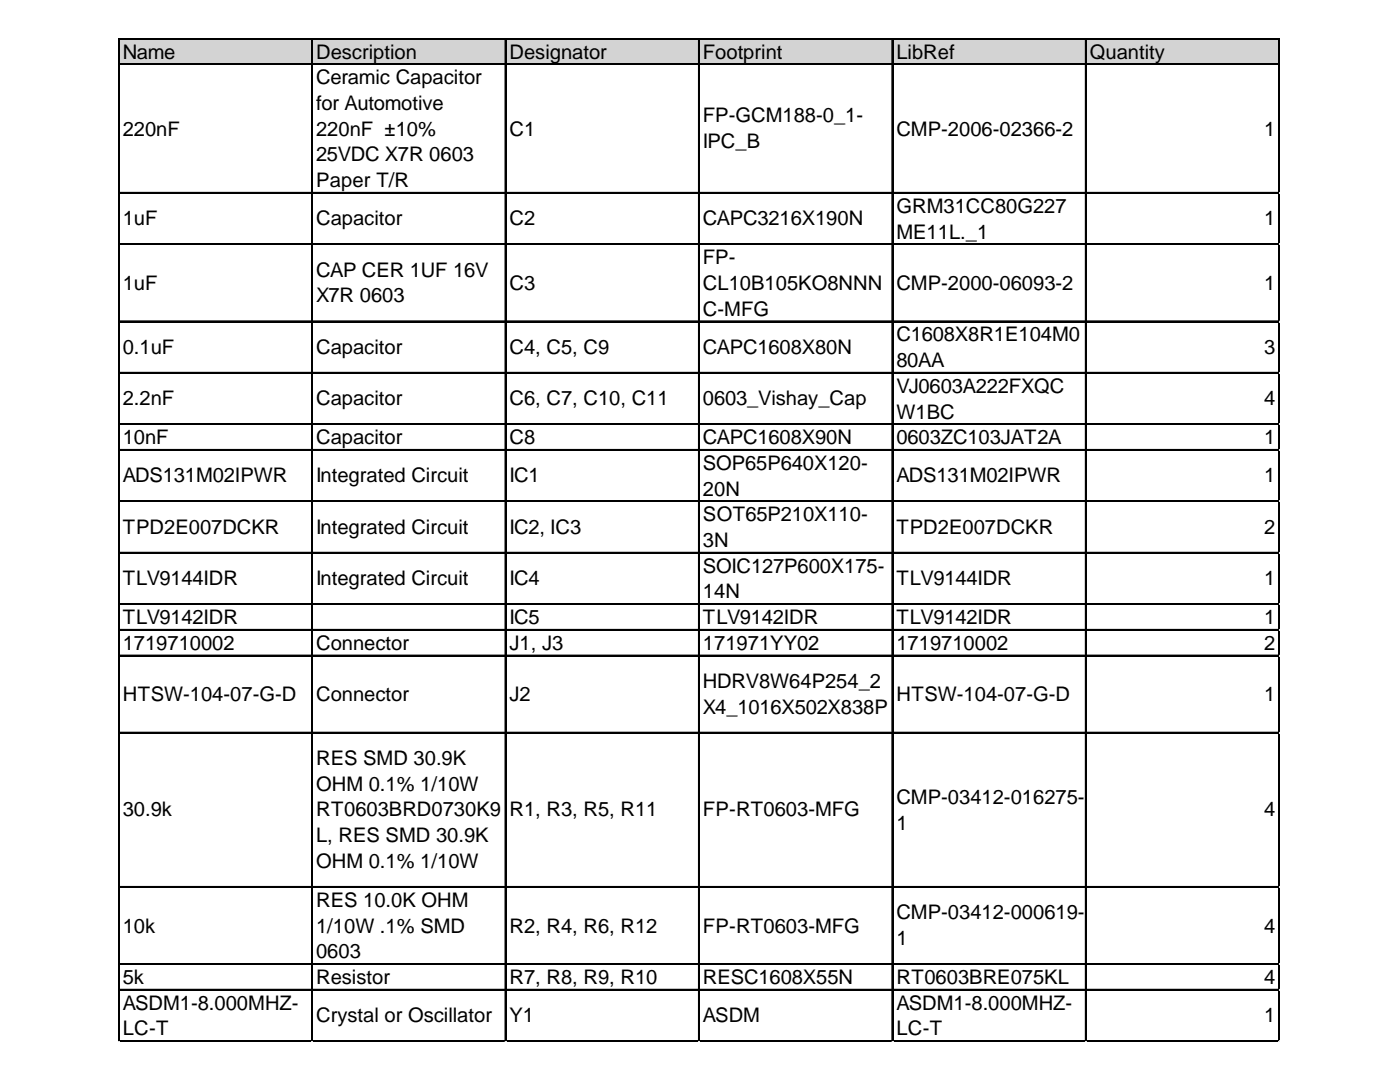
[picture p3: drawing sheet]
<svg xmlns="http://www.w3.org/2000/svg" width="279mm" height="216mm" viewBox="0 0 279 216" stroke-linecap="round" stroke-linejoin="round" font-family="sans-serif">
<defs><g id="words">
<g font-size="4">
<text x="24.5" y="11.7">Name</text>
<text x="63.1" y="11.7">Description</text>
<text x="101.7" y="11.7">Designator</text>
<text x="140.3" y="11.7">Footprint</text>
<text x="178.9" y="11.7">LibRef</text>
<text x="217.5" y="11.7">Quantity</text>
<text x="63.1" y="16.8">Ceramic Capacitor</text>
<text x="63.1" y="22">for Automotive</text>
<text x="24.5" y="27.1">220nF</text>
<text x="63.1" y="27.1">220nF ±10%</text>
<text x="101.7" y="27.1">C1</text>
<text x="140.3" y="24.4">FP-GCM188-0_1-</text>
<text x="140.3" y="29.5">IPC_B</text>
<text x="178.9" y="27.1">CMP-2006-02366-2</text>
<text x="252.3" y="27.1">1</text>
<text x="63.1" y="32.2">25VDC X7R 0603</text>
<text x="63.1" y="37.3">Paper T/R</text>
<text x="24.5" y="44.9">1uF</text>
<text x="63.1" y="44.9">Capacitor</text>
<text x="101.7" y="44.9">C2</text>
<text x="140.3" y="44.9">CAPC3216X190N</text>
<text x="178.9" y="42.5">GRM31CC80G227</text>
<text x="178.9" y="47.6">ME11L._1</text>
<text x="252.3" y="44.9">1</text>
<text x="140.3" y="52.7">FP-</text>
<text x="24.5" y="57.9">1uF</text>
<text x="63.1" y="55.2">CAP CER 1UF 16V</text>
<text x="101.7" y="57.9">C3</text>
<text x="140.3" y="57.9">CL10B105KO8NNN</text>
<text x="178.9" y="57.9">CMP-2000-06093-2</text>
<text x="252.3" y="57.9">1</text>
<text x="63.1" y="60.3">X7R 0603</text>
<text x="140.3" y="63">C-MFG</text>
<text x="24.5" y="70.6">0.1uF</text>
<text x="63.1" y="70.6">Capacitor</text>
<text x="101.7" y="70.6">C4, C5, C9</text>
<text x="140.3" y="70.6">CAPC1608X80N</text>
<text x="178.9" y="68.1">C1608X8R1E104M0</text>
<text x="252.3" y="70.6">3</text>
<text x="178.9" y="73.2">80AA</text>
<text x="24.5" y="80.8">2.2nF</text>
<text x="63.1" y="80.8">Capacitor</text>
<text x="101.7" y="80.8">C6, C7, C10, C11</text>
<text x="140.3" y="80.8">0603_Vishay_Cap</text>
<text x="178.9" y="78.4">VJ0603A222FXQC</text>
<text x="178.9" y="83.5">W1BC</text>
<text x="252.3" y="80.8">4</text>
<text x="24.5" y="88.6">10nF</text>
<text x="63.1" y="88.6">Capacitor</text>
<text x="101.7" y="88.6">C8</text>
<text x="140.3" y="88.6">CAPC1608X90N</text>
<text x="178.9" y="88.6">0603ZC103JAT2A</text>
<text x="252.3" y="88.6">1</text>
<text x="140.3" y="93.8">SOP65P640X120-</text>
<text x="24.5" y="96.2">ADS131M02IPWR</text>
<text x="63.1" y="96.2">Integrated Circuit</text>
<text x="101.7" y="96.2">IC1</text>
<text x="140.3" y="98.9">20N</text>
<text x="178.9" y="96.2">ADS131M02IPWR</text>
<text x="252.3" y="96.2">1</text>
<text x="24.5" y="106.5">TPD2E007DCKR</text>
<text x="63.1" y="106.5">Integrated Circuit</text>
<text x="101.7" y="106.5">IC2, IC3</text>
<text x="140.3" y="104">SOT65P210X110-</text>
<text x="178.9" y="106.5">TPD2E007DCKR</text>
<text x="252.3" y="106.5">2</text>
<text x="140.3" y="109.2">3N</text>
<text x="24.5" y="116.7">TLV9144IDR</text>
<text x="63.1" y="116.7">Integrated Circuit</text>
<text x="101.7" y="116.7">IC4</text>
<text x="140.3" y="114.3">SOIC127P600X175-</text>
<text x="140.3" y="119.4">14N</text>
<text x="178.9" y="116.7">TLV9144IDR</text>
<text x="252.3" y="116.7">1</text>
<text x="24.5" y="124.5">TLV9142IDR</text>
<text x="101.7" y="124.5">IC5</text>
<text x="140.3" y="124.5">TLV9142IDR</text>
<text x="178.9" y="124.5">TLV9142IDR</text>
<text x="252.3" y="124.5">1</text>
<text x="24.5" y="129.7">1719710002</text>
<text x="63.1" y="129.7">Connector</text>
<text x="101.7" y="129.7">J1, J3</text>
<text x="140.3" y="129.7">171971YY02</text>
<text x="178.9" y="129.7">1719710002</text>
<text x="252.3" y="129.7">2</text>
<text x="140.3" y="137.3">HDRV8W64P254_2</text>
<text x="24.5" y="139.9">HTSW-104-07-G-D</text>
<text x="63.1" y="139.9">Connector</text>
<text x="101.7" y="139.9">J2</text>
<text x="140.3" y="142.4">X4_1016X502X838P</text>
<text x="178.9" y="139.9">HTSW-104-07-G-D</text>
<text x="252.3" y="139.9">1</text>
<text x="63.1" y="152.6">RES SMD 30.9K</text>
<text x="63.1" y="157.8">OHM 0.1% 1/10W</text>
<text x="178.9" y="160.5">CMP-03412-016275-</text>
<text x="24.5" y="162.9">30.9k</text>
<text x="63.1" y="162.9">RT0603BRD0730K9</text>
<text x="101.7" y="162.9">R1, R3, R5, R11</text>
<text x="140.3" y="162.9">FP-RT0603-MFG</text>
<text x="178.9" y="165.6">1</text>
<text x="252.3" y="162.9">4</text>
<text x="63.1" y="168">L, RES SMD 30.9K</text>
<text x="63.1" y="173.2">OHM 0.1% 1/10W</text>
<text x="63.1" y="181">RES 10.0K OHM</text>
<text x="178.9" y="183.4">CMP-03412-000619-</text>
<text x="24.5" y="186.1">10k</text>
<text x="63.1" y="186.1">1/10W .1% SMD</text>
<text x="63.1" y="191.2">0603</text>
<text x="101.7" y="186.1">R2, R4, R6, R12</text>
<text x="140.3" y="186.1">FP-RT0603-MFG</text>
<text x="178.9" y="188.6">1</text>
<text x="252.3" y="186.1">4</text>
<text x="24.5" y="196.4">5k</text>
<text x="63.1" y="196.4">Resistor</text>
<text x="101.7" y="196.4">R7, R8, R9, R10</text>
<text x="140.3" y="196.4">RESC1608X55N</text>
<text x="178.9" y="196.4">RT0603BRE075KL</text>
<text x="252.3" y="196.4">4</text>
<text x="24.5" y="201.5">ASDM1-8.000MHZ-</text>
<text x="63.1" y="203.9">Crystal or Oscillator</text>
<text x="101.7" y="203.9">Y1</text>
<text x="140.3" y="203.9">ASDM</text>
<text x="178.9" y="201.5">ASDM1-8.000MHZ-</text>
<text x="252.3" y="203.9">1</text>
<text x="24.5" y="206.6">LC-T</text>
<text x="178.9" y="206.6">LC-T</text>
</g>
</g></defs>
<path d="M23.8 7.8h231.7v5.2h-231.7z" fill="#d3d3d3"/>
<g fill="none" stroke="#000" stroke-width=".22">
<path d="M23.6 7.6v200.3M23.7 7.6v200.3M23.8 7.6h231.6M23.8 7.7h231.6M23.8 12.7h231.6M23.8 12.9h231.6M62.2 7.8v200.1M62.3 7.8v200.1M100.8 7.8v200.1M100.9 7.8v200.1M139.4 7.8v200.1M139.5 7.8v200.1"/>
<path d="M178 7.8v200.1M178.1 7.8v200.1M216.6 7.8v200.1M216.7 7.8v200.1M255.2 7.8v200.1M255.3 7.8v200.1M23.8 38.4h231.6M23.8 38.5h231.6M23.8 48.7h231.6M23.8 48.8h231.6M23.8 64h231.6M23.8 64.2h231.6"/>
<path d="M23.8 74.3h231.6M23.8 74.4h231.6M23.8 84.6h231.6M23.8 84.7h231.6M23.8 89.7h231.6M23.8 89.8h231.6M23.8 99.9h231.6M23.8 100.1h231.6M23.8 110.2h231.6M23.8 110.3h231.6M23.8 120.5h231.6M23.8 120.6h231.6"/>
<path d="M23.8 125.6h231.6M23.8 125.7h231.6M23.8 130.7h231.6M23.8 130.8h231.6M23.8 146.1h231.6M23.8 146.2h231.6M23.8 176.9h231.6M23.8 177h231.6M23.8 192.3h231.6M23.8 192.4h231.6M23.8 197.4h231.6M23.8 197.5h231.6"/>
<path d="M23.8 207.7h231.6M23.8 207.8h231.6"/>
</g>
<path d="M23.6 207.9h.1" fill="none" stroke="#e0e0e0" stroke-width=".22"/>
<path d="M23.6 207.9h.2z" fill="#e0e0e0"/>
<path d="M62.2 207.9h.1" fill="none" stroke="#e0e0e0" stroke-width=".22"/>
<path d="M62.2 207.9h.2z" fill="#e0e0e0"/>
<path d="M100.8 207.9h.1" fill="none" stroke="#e0e0e0" stroke-width=".22"/>
<path d="M100.8 207.9h.2z" fill="#e0e0e0"/>
<path d="M139.4 207.9h.1" fill="none" stroke="#e0e0e0" stroke-width=".22"/>
<path d="M139.4 207.9h.2z" fill="#e0e0e0"/>
<path d="M178 207.9h.1" fill="none" stroke="#e0e0e0" stroke-width=".22"/>
<path d="M178 207.9h.2z" fill="#e0e0e0"/>
<path d="M216.6 207.9h.1" fill="none" stroke="#e0e0e0" stroke-width=".22"/>
<path d="M216.6 207.9h.2z" fill="#e0e0e0"/>
<path d="M255.2 207.9h.1" fill="none" stroke="#e0e0e0" stroke-width=".22"/>
<path d="M255.2 207.9h.2z" fill="#e0e0e0"/>
<path d="M255.4 38.4h.1" fill="none" stroke="#e0e0e0" stroke-width=".22"/>
<path d="M255.4 38.4l.1 .2z" fill="#e0e0e0"/>
<path d="M255.4 48.7h.1" fill="none" stroke="#e0e0e0" stroke-width=".22"/>
<path d="M255.4 48.7l.1 .2z" fill="#e0e0e0"/>
<path d="M255.4 64h.1" fill="none" stroke="#e0e0e0" stroke-width=".22"/>
<path d="M255.4 64l.1 .3z" fill="#e0e0e0"/>
<path d="M255.4 74.3h.1" fill="none" stroke="#e0e0e0" stroke-width=".22"/>
<path d="M255.4 74.3l.1 .2z" fill="#e0e0e0"/>
<path d="M255.4 84.6h.1" fill="none" stroke="#e0e0e0" stroke-width=".22"/>
<path d="M255.4 84.6l.1 .2z" fill="#e0e0e0"/>
<path d="M255.4 89.7h.1" fill="none" stroke="#e0e0e0" stroke-width=".22"/>
<path d="M255.4 89.7l.1 .2z" fill="#e0e0e0"/>
<path d="M255.4 99.9h.1" fill="none" stroke="#e0e0e0" stroke-width=".22"/>
<path d="M255.4 99.9l.1 .3z" fill="#e0e0e0"/>
<path d="M255.4 110.2h.1" fill="none" stroke="#e0e0e0" stroke-width=".22"/>
<path d="M255.4 110.2l.1 .2z" fill="#e0e0e0"/>
<path d="M255.4 120.5h.1" fill="none" stroke="#e0e0e0" stroke-width=".22"/>
<path d="M255.4 120.5l.1 .2z" fill="#e0e0e0"/>
<path d="M255.4 125.6h.1" fill="none" stroke="#e0e0e0" stroke-width=".22"/>
<path d="M255.4 125.6l.1 .2z" fill="#e0e0e0"/>
<path d="M255.4 130.7h.1" fill="none" stroke="#e0e0e0" stroke-width=".22"/>
<path d="M255.4 130.7l.1 .2z" fill="#e0e0e0"/>
<path d="M255.4 146.1h.1" fill="none" stroke="#e0e0e0" stroke-width=".22"/>
<path d="M255.4 146.1l.1 .2z" fill="#e0e0e0"/>
<path d="M255.4 176.9h.1" fill="none" stroke="#e0e0e0" stroke-width=".22"/>
<path d="M255.4 176.9l.1 .2z" fill="#e0e0e0"/>
<path d="M255.4 192.3h.1" fill="none" stroke="#e0e0e0" stroke-width=".22"/>
<path d="M255.4 192.3l.1 .2z" fill="#e0e0e0"/>
<path d="M255.4 197.4h.1" fill="none" stroke="#e0e0e0" stroke-width=".22"/>
<path d="M255.4 197.4l.1 .2z" fill="#e0e0e0"/>
<path d="M255.4 207.7h.1" fill="none" stroke="#e0e0e0" stroke-width=".22"/>
<path d="M255.4 207.7l.1 .2z" fill="#e0e0e0"/>
<use href="#words"/>
</svg>
